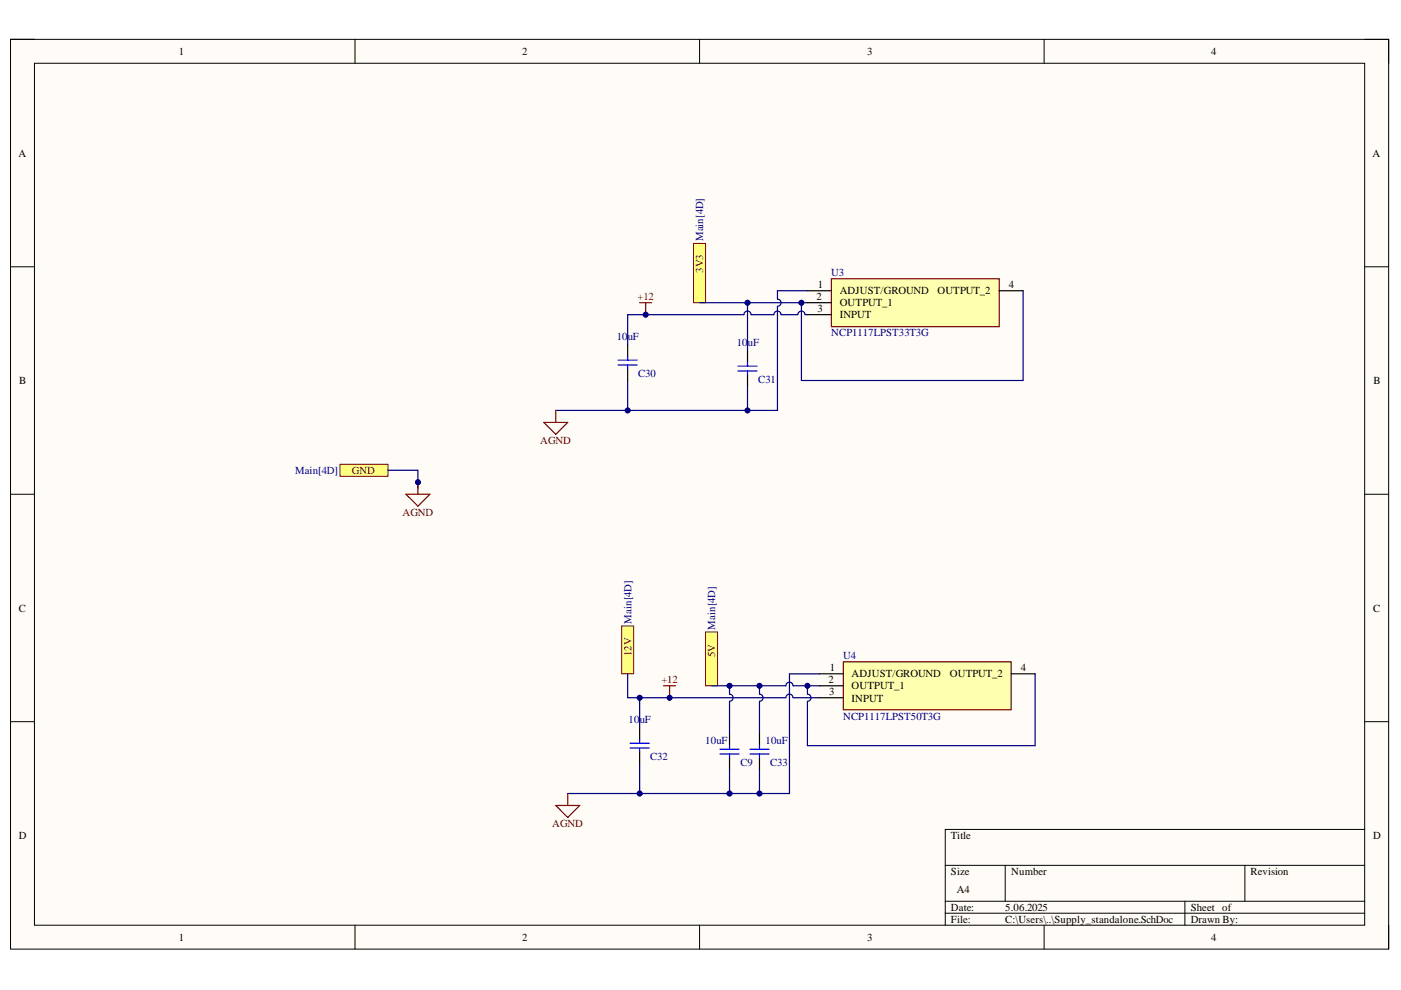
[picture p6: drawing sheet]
<svg xmlns="http://www.w3.org/2000/svg" width="297mm" height="210mm" viewBox="0 0 297 210" stroke-linecap="round" stroke-linejoin="round" font-family="sans-serif">
<defs><g id="words">
<g font-size="2.3">
<text x="37.9" y="11.7">1</text>
<text x="110.7" y="11.7">2</text>
<text x="183.9" y="11.7">3</text>
<text x="256.8" y="11.7">4</text>
<text x="3.9" y="33.3">A</text>
<text x="291" y="33.3">A</text>
<text x="173.1" y="63.7">2</text>
<text x="173.4" y="61.2">1</text>
<text x="178" y="62.4">ADJUST/GROUND</text>
<text x="178" y="65">OUTPUT_1</text>
<text x="198.7" y="62.4">OUTPUT_2</text>
<text x="213.9" y="61.2">4</text>
<text x="173.3" y="66.2">3</text>
<text x="178" y="67.5">INPUT</text>
<text x="4.1" y="81.4">B</text>
<text x="291.2" y="81.4">B</text>
<text x="4" y="129.7">C</text>
<text x="291.1" y="129.7">C</text>
<text x="175.9" y="142.3">1</text>
<text x="180.6" y="143.6">ADJUST/GROUND</text>
<text x="201.4" y="143.6">OUTPUT_2</text>
<text x="216.4" y="142.3">4</text>
<text x="175.7" y="144.9">2</text>
<text x="175.8" y="147.4">3</text>
<text x="180.6" y="146.2">OUTPUT_1</text>
<text x="180.6" y="148.8">INPUT</text>
<text x="4" y="177.9">D</text>
<text x="201.6" y="177.9">Title</text>
<text x="291.1" y="177.9">D</text>
<text x="201.6" y="185.5">Size</text>
<text x="214.4" y="185.5">Number</text>
<text x="265.1" y="185.5">Revision</text>
<text x="202.9" y="189.3">A4</text>
<text x="201.6" y="193.1">Date:</text>
<text x="201.6" y="195.7">File:</text>
<text x="213.1" y="193.1">5.06.2025</text>
<text x="213.1" y="195.7">C:\Users\..\Supply_standalone.SchDoc</text>
<text x="252.5" y="193.1">Sheet of</text>
<text x="252.5" y="195.7">Drawn By:</text>
<text x="37.9" y="199.5">1</text>
<text x="110.7" y="199.5">2</text>
<text x="183.9" y="199.5">3</text>
<text x="256.8" y="199.5">4</text>
</g>
<g font-size="2.3" fill="#000080">
<text x="149.1" y="51.1" transform="rotate(-90 149.1 51.1)">Main[4D]</text>
<text x="176.3" y="58.6">U3</text>
<text x="176.3" y="71.3">NCP1117LPST33T3G</text>
<text x="130.8" y="72.1">10</text>
<text x="133.1" y="72.1">uF</text>
<text x="156.2" y="73.3">10</text>
<text x="158.6" y="73.3">uF</text>
<text x="135.3" y="79.9">C30</text>
<text x="160.8" y="81.2">C31</text>
<text x="62.6" y="100.5">Main[4D]</text>
<text x="133.9" y="132.2" transform="rotate(-90 133.9 132.2)">Main[4D]</text>
<text x="151.6" y="133.5" transform="rotate(-90 151.6 133.5)">Main[4D]</text>
<text x="178.8" y="139.8">U4</text>
<text x="133.3" y="153.3">10</text>
<text x="135.6" y="153.3">uF</text>
<text x="178.8" y="152.6">NCP1117LPST50T3G</text>
<text x="137.9" y="161.2">C32</text>
<text x="149.5" y="157.6">10uF</text>
<text x="162.3" y="157.6">10uF</text>
<text x="157" y="162.5">C9</text>
<text x="163.3" y="162.5">C33</text>
</g>
<g font-size="2.3" fill="#800000">
<text x="149.1" y="57.9" transform="rotate(-90 149.1 57.9)">3V3</text>
<text x="135.1" y="63.7">+12</text>
<text x="114.5" y="94.2">AGND</text>
<text x="74.6" y="100.5">GND</text>
<text x="85.3" y="109.4">AGND</text>
<text x="133.9" y="139.1" transform="rotate(-90 133.9 139.1)">12V</text>
<text x="151.6" y="139.3" transform="rotate(-90 151.6 139.3)">5V</text>
<text x="140.2" y="144.9">+12</text>
<text x="117.1" y="175.4">AGND</text>
</g>
</g></defs>
<path d="M2.2 8.3h292.2v192.9h-292.2z" fill-rule="evenodd" fill="#fffcf8"/>
<path d="M2.2 8.3h292.2v192.9h-292.2z" fill="none" stroke="#000" stroke-width=".21"/>
<path d="M7.3 13.4h282v182.8h-282z" fill-rule="evenodd" fill="#fffcf8"/>
<g fill="none" stroke="#000" stroke-width=".21">
<path d="M2.2 8.3h5.1M7.3 13.4h282v182.8h-282zM75.3 8.3v5.1M148.3 8.3v5.1M221.4 8.3v5.1M289.3 8.3h5.1v5.1M2.2 56.6h5.1M289.3 56.6h5.1M2.2 104.8h5.1M289.3 104.8h5.1M2.2 153h5.1M289.3 153h5.1"/>
<path d="M289.3 175.9h-88.9v20.3M75.3 196.2v5M148.3 196.2v5M200.4 183.5h88.9M200.4 191.1h88.9M200.4 193.6h88.9M213.1 183.5v7.6M221.4 196.2v5M251.2 191.1v5.1M263.9 183.5v7.6M294.4 196.2v5"/>
</g>
<path d="M147 51.6h2.6v12.6h-2.6z" fill-rule="evenodd" fill="#ffff80"/>
<path d="M147 51.6h2.6v12.6h-2.6z" fill="none" stroke="#800000" stroke-width=".21"/>
<path d="M72.1 98.4h10.2v2.6h-10.2z" fill-rule="evenodd" fill="#ffff80"/>
<path d="M72.1 98.4h10.2v2.6h-10.2z" fill="none" stroke="#800000" stroke-width=".21"/>
<path d="M149.6 134h2.5v11.4h-2.5z" fill-rule="evenodd" fill="#ffff80"/>
<path d="M149.6 134h2.5v11.4h-2.5z" fill="none" stroke="#800000" stroke-width=".21"/>
<path d="M131.8 132.7h2.5v10.2h-2.5z" fill-rule="evenodd" fill="#ffff80"/>
<path d="M131.8 132.7h2.5v10.2h-2.5z" fill="none" stroke="#800000" stroke-width=".21"/>
<path d="M140.7 145.4h2.5M142 145.4v2.5" fill="none" stroke="#800000" stroke-width=".25"/>
<circle cx="142" cy="147.9" r=".51" fill="#000080"/>
<circle cx="142" cy="147.9" r=".51" fill="none" stroke="#000080" stroke-width=".21"/>
<path d="M82.3 99.7h6.3v3.8" fill="none" stroke="#000080" stroke-width=".25"/>
<circle cx="88.6" cy="102.3" r=".51" fill="#000080"/>
<circle cx="88.6" cy="102.3" r=".51" fill="none" stroke="#000080" stroke-width=".21"/>
<path d="M148.3 64.2h22.9" fill="none" stroke="#000080" stroke-width=".25"/>
<circle cx="158.5" cy="64.2" r=".51" fill="#000080"/>
<circle cx="158.5" cy="64.2" r=".51" fill="none" stroke="#000080" stroke-width=".21"/>
<circle cx="169.9" cy="64.2" r=".51" fill="#000080"/>
<circle cx="169.9" cy="64.2" r=".51" fill="none" stroke="#000080" stroke-width=".21"/>
<path d="M133.1 80.7v6.3" fill="none" stroke="#000080" stroke-width=".25"/>
<circle cx="133.1" cy="87" r=".51" fill="#000080"/>
<circle cx="133.1" cy="87" r=".51" fill="none" stroke="#000080" stroke-width=".21"/>
<path d="M158.5 64.2v10.1" fill="none" stroke="#000080" stroke-width=".25"/>
<circle cx="158.5" cy="64.2" r=".51" fill="#000080"/>
<circle cx="158.5" cy="64.2" r=".51" fill="none" stroke="#000080" stroke-width=".21"/>
<path d="M158.5 81.9v5.1" fill="none" stroke="#000080" stroke-width=".25"/>
<circle cx="158.5" cy="87" r=".51" fill="#000080"/>
<circle cx="158.5" cy="87" r=".51" fill="none" stroke="#000080" stroke-width=".21"/>
<path d="M216.9 61.6v19.1h-47v-16.5" fill="none" stroke="#000080" stroke-width=".25"/>
<circle cx="169.9" cy="64.2" r=".51" fill="#000080"/>
<circle cx="169.9" cy="64.2" r=".51" fill="none" stroke="#000080" stroke-width=".21"/>
<path d="M173.7 142.9h-6.3v25.3h-47" fill="none" stroke="#000080" stroke-width=".25"/>
<circle cx="135.6" cy="168.2" r=".51" fill="#000080"/>
<circle cx="135.6" cy="168.2" r=".51" fill="none" stroke="#000080" stroke-width=".21"/>
<circle cx="154.7" cy="168.2" r=".51" fill="#000080"/>
<circle cx="154.7" cy="168.2" r=".51" fill="none" stroke="#000080" stroke-width=".21"/>
<circle cx="161" cy="168.2" r=".51" fill="#000080"/>
<circle cx="161" cy="168.2" r=".51" fill="none" stroke="#000080" stroke-width=".21"/>
<path d="M150.9 145.4h15.7a.76 .76 0 0 1 .8-.8 .76 .76 0 0 1 .7 .8h5.6" fill="none" stroke="#000080" stroke-width=".25"/>
<circle cx="154.7" cy="145.4" r=".51" fill="#000080"/>
<circle cx="154.7" cy="145.4" r=".51" fill="none" stroke="#000080" stroke-width=".21"/>
<circle cx="161" cy="145.4" r=".51" fill="#000080"/>
<circle cx="161" cy="145.4" r=".51" fill="none" stroke="#000080" stroke-width=".21"/>
<circle cx="171.2" cy="145.4" r=".51" fill="#000080"/>
<circle cx="171.2" cy="145.4" r=".51" fill="none" stroke="#000080" stroke-width=".21"/>
<path d="M133.1 142.9v5h33.5a.76 .76 0 0 1 .8-.7 .76 .76 0 0 1 .7 .7h5.6" fill="none" stroke="#000080" stroke-width=".25"/>
<circle cx="142" cy="147.9" r=".51" fill="#000080"/>
<circle cx="142" cy="147.9" r=".51" fill="none" stroke="#000080" stroke-width=".21"/>
<circle cx="135.6" cy="147.9" r=".51" fill="#000080"/>
<circle cx="135.6" cy="147.9" r=".51" fill="none" stroke="#000080" stroke-width=".21"/>
<path d="M135.6 147.9v6.4" fill="none" stroke="#000080" stroke-width=".25"/>
<circle cx="135.6" cy="147.9" r=".51" fill="#000080"/>
<circle cx="135.6" cy="147.9" r=".51" fill="none" stroke="#000080" stroke-width=".21"/>
<path d="M135.6 161.9v6.3" fill="none" stroke="#000080" stroke-width=".25"/>
<circle cx="135.6" cy="168.2" r=".51" fill="#000080"/>
<circle cx="135.6" cy="168.2" r=".51" fill="none" stroke="#000080" stroke-width=".21"/>
<path d="M161 145.4v1.8a.76 .76 0 0 1 .8 .7 .76 .76 0 0 1-.8 .8v6.9" fill="none" stroke="#000080" stroke-width=".25"/>
<circle cx="161" cy="145.4" r=".51" fill="#000080"/>
<circle cx="161" cy="145.4" r=".51" fill="none" stroke="#000080" stroke-width=".21"/>
<path d="M161 163.2v5" fill="none" stroke="#000080" stroke-width=".25"/>
<circle cx="161" cy="168.2" r=".51" fill="#000080"/>
<circle cx="161" cy="168.2" r=".51" fill="none" stroke="#000080" stroke-width=".21"/>
<path d="M171.2 61.6h-6.4v1.8a.76 .76 0 0 1 .8 .8 .76 .76 0 0 1-.8 .7v22.1h-47" fill="none" stroke="#000080" stroke-width=".25"/>
<circle cx="133.1" cy="87" r=".51" fill="#000080"/>
<circle cx="133.1" cy="87" r=".51" fill="none" stroke="#000080" stroke-width=".21"/>
<circle cx="158.5" cy="87" r=".51" fill="#000080"/>
<circle cx="158.5" cy="87" r=".51" fill="none" stroke="#000080" stroke-width=".21"/>
<path d="M219.5 142.9v15.2h-48.3v-9.4a.76 .76 0 0 0 .7-.8 .76 .76 0 0 0-.7-.7v-1.8" fill="none" stroke="#000080" stroke-width=".25"/>
<circle cx="171.2" cy="145.4" r=".51" fill="#000080"/>
<circle cx="171.2" cy="145.4" r=".51" fill="none" stroke="#000080" stroke-width=".21"/>
<path d="M133.1 73.1v2.5M133.1 78.1v2.6M158.5 74.3v2.6M158.5 79.4v2.5M135.6 154.3v2.5M135.6 159.4v2.5M161 155.6v2.5M161 160.6v2.6" fill="none" stroke="#000" stroke-width=".25"/>
<g fill="none" stroke="#00f" stroke-width=".25">
<path d="M131 76.4h4.1M131 77.4h4.1M133.1 75.6v.8M133.1 77.4v.7M156.5 77.6h4M156.5 78.6h4M158.5 76.9v.7M158.5 78.6v.8M133.6 157.6h4M133.6 158.6h4M135.6 156.8v.8M135.6 158.6v.8"/>
<path d="M159 158.9h4.1M159 159.9h4.1M161 158.1v.8M161 159.9v.7"/>
</g>
<path d="M171.2 66.7h-.5a.76 .76 0 0 0-.8-.7 .76 .76 0 0 0-.7 .7h-3.6a.76 .76 0 0 0-.8-.7 .76 .76 0 0 0-.7 .7h-4.9a.76 .76 0 0 0-.7-.7 .76 .76 0 0 0-.8 .7h-24.6v6.4" fill="none" stroke="#000080" stroke-width=".25"/>
<circle cx="136.9" cy="66.7" r=".51" fill="#000080"/>
<circle cx="136.9" cy="66.7" r=".51" fill="none" stroke="#000080" stroke-width=".21"/>
<path d="M176.3 59.1h35.5v10.2h-35.5z" fill-rule="evenodd" fill="#ffffb0"/>
<path d="M176.3 59.1h35.5v10.2h-35.5z" fill="none" stroke="#800000" stroke-width=".25"/>
<path d="M171.2 61.6h5.1M171.2 64.2h5.1M171.2 66.7h5.1M211.8 61.6h5.1" fill="none" stroke="#000" stroke-width=".25"/>
<path d="M178.8 140.3h35.6v10.2h-35.6z" fill-rule="evenodd" fill="#ffffb0"/>
<path d="M135.6 64.2h2.6M136.9 64.2v2.5M178.8 140.3h35.6v10.2h-35.6z" fill="none" stroke="#800000" stroke-width=".25"/>
<path d="M173.7 142.9h5.1M173.7 145.4h5.1M173.7 147.9h5.1M214.4 142.9h5.1" fill="none" stroke="#000" stroke-width=".25"/>
<circle cx="136.9" cy="66.7" r=".51" fill="#000080"/>
<circle cx="136.9" cy="66.7" r=".51" fill="none" stroke="#000080" stroke-width=".21"/>
<path d="M86.1 104.8h5.1l-2.6 2.5zM88.6 102.3v2.5" fill="none" stroke="#800000" stroke-width=".25"/>
<circle cx="88.6" cy="102.3" r=".51" fill="#000080"/>
<circle cx="88.6" cy="102.3" r=".51" fill="none" stroke="#000080" stroke-width=".21"/>
<path d="M115.3 89.6h5.1l-2.6 2.5zM117.8 87v2.6M117.8 170.8h5.1l-2.5 2.5zM120.4 168.2v2.6" fill="none" stroke="#800000" stroke-width=".25"/>
<path d="M154.7 155.6v2.5M154.7 160.6v2.6" fill="none" stroke="#000" stroke-width=".25"/>
<path d="M152.6 158.9h4.1M152.6 159.9h4.1M154.7 158.1v.8M154.7 159.9v.7" fill="none" stroke="#00f" stroke-width=".25"/>
<path d="M154.7 145.4v1.8a.76 .76 0 0 1 .7 .7 .76 .76 0 0 1-.7 .8v6.9" fill="none" stroke="#000080" stroke-width=".25"/>
<circle cx="154.7" cy="145.4" r=".51" fill="#000080"/>
<circle cx="154.7" cy="145.4" r=".51" fill="none" stroke="#000080" stroke-width=".21"/>
<path d="M154.7 163.2v5" fill="none" stroke="#000080" stroke-width=".25"/>
<circle cx="154.7" cy="168.2" r=".51" fill="#000080"/>
<circle cx="154.7" cy="168.2" r=".51" fill="none" stroke="#000080" stroke-width=".21"/>
<use href="#words"/>
</svg>
